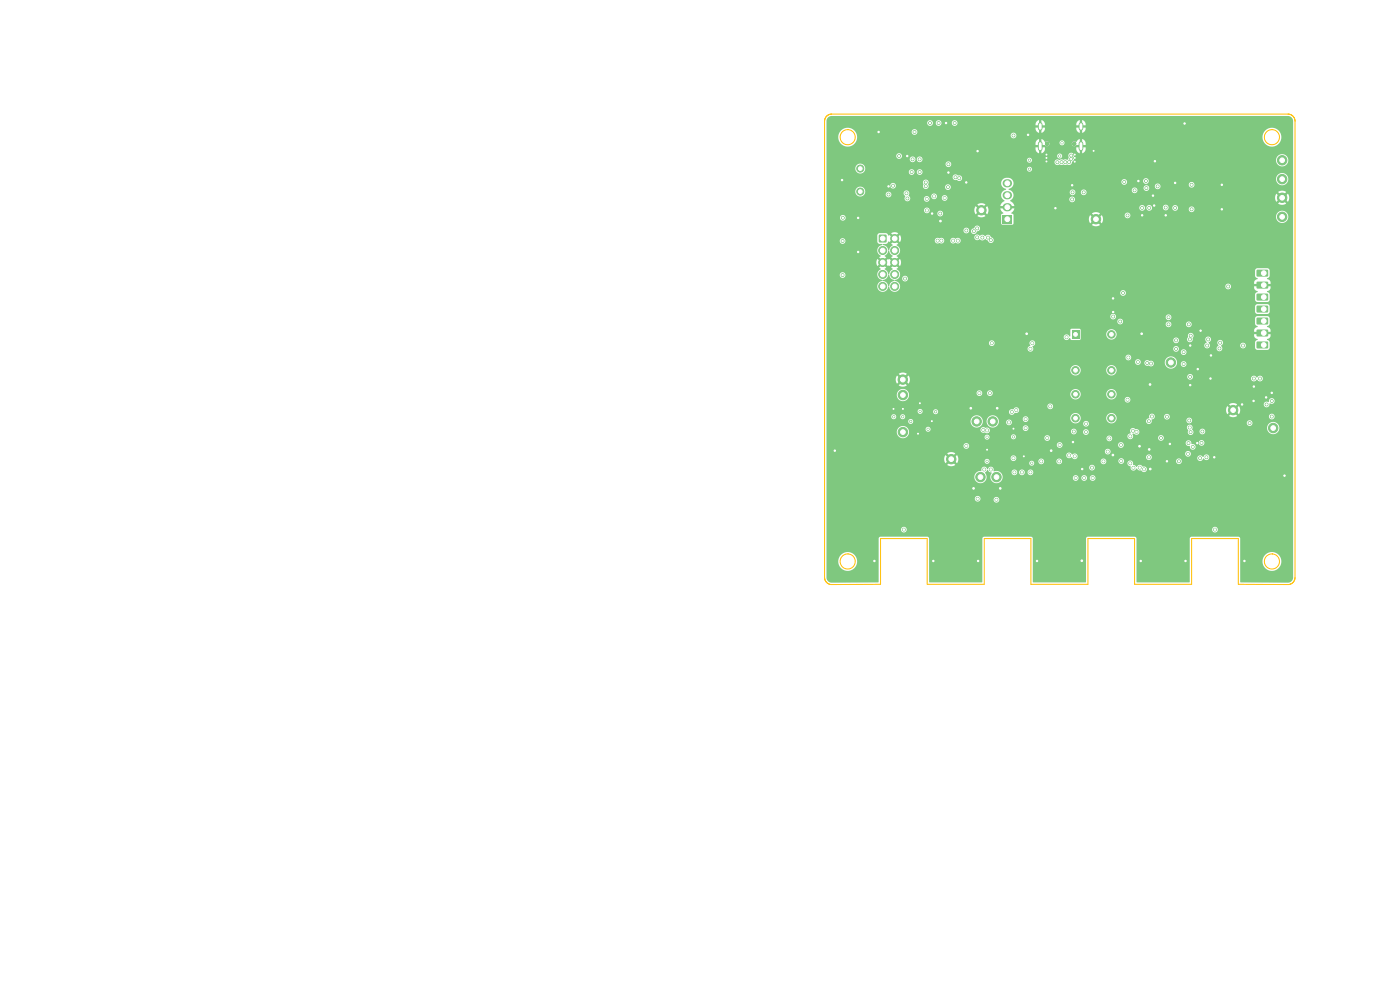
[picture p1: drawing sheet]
<svg xmlns="http://www.w3.org/2000/svg" width="297mm" height="210mm" viewBox="0 0 297 210" stroke-linecap="round" stroke-linejoin="round" font-family="sans-serif">
<g fill="#7fc87f" stroke="#7fc87f" stroke-width=".21">
<circle cx="211.4" cy="101.2" r="1"/>
<circle cx="272" cy="38" r="1"/>
<circle cx="208" cy="101.2" r="1"/>
<circle cx="228.2" cy="78.6" r=".8"/>
<circle cx="228.2" cy="83.6" r=".8"/>
<circle cx="228.2" cy="88.7" r=".8"/>
<circle cx="235.8" cy="78.6" r=".8"/>
<circle cx="235.8" cy="83.6" r=".8"/>
<circle cx="235.8" cy="88.7" r=".8"/>
</g>
<path d="M227.4 70h1.6v1.8h-1.6z" fill="#7fc87f"/>
<circle cx="235.8" cy="70.9" r=".8" fill="#7fc87f" stroke="#7fc87f" stroke-width=".21"/>
<path d="M212.7 45.6h2v1.8h-2z" fill="#7fc87f"/>
<path d="M213.6 38.9h.2M213.6 44h.2M213.6 41.4h.2" fill="none" stroke="#7fc87f" stroke-width="1.7"/>
<g fill="#7fc87f" stroke="#7fc87f" stroke-width=".21">
<circle cx="248.4" cy="76.9" r="1"/>
<circle cx="191.5" cy="91.7" r="1"/>
<circle cx="272" cy="34" r="1"/>
<circle cx="207.2" cy="89.4" r="1"/>
<circle cx="191.5" cy="80.5" r="1"/>
</g>
<g fill="#7fc87f">
<path d="M266.6 57.3l2.3-.1 .1 .2v1.1l-.2 .2h-2.1l-.2-.3z"/>
<path d="M266.6 59.8l2.3-.1 .1 .3v1.1l-.2 .1h-2.1l-.2-.2z"/>
<path d="M266.6 62.3h2.3l.1 .2v1.1l-.2 .2h-2.1l-.2-.3z"/>
<path d="M266.6 64.9l2.3-.1 .1 .3v1.1l-.2 .1h-2.1l-.2-.2z"/>
<path d="M266.6 67.4h2.3l.1 .2v1.1l-.2 .2-2.1-.1-.2-.2z"/>
<path d="M266.6 70l2.3-.1 .1 .2v1.1l-.2 .2h-2.1l-.2-.3z"/>
<path d="M266.6 72.5l2.3-.1 .1 .3v1.1l-.2 .1h-2.1l-.2-.2z"/>
</g>
<g fill="#7fc87f" stroke="#7fc87f" stroke-width=".21">
<circle cx="232.5" cy="46.5" r="1"/>
<circle cx="208.2" cy="44.6" r="1"/>
<circle cx="261.6" cy="87" r="1"/>
<circle cx="272" cy="46" r="1"/>
<circle cx="270.1" cy="90.8" r="1"/>
<circle cx="201.8" cy="97.4" r="1"/>
</g>
<path d="M220.7 26.4v.8M220.7 30.5v1.1M229.3 26.4v.8M229.3 30.5v1.1" fill="none" stroke="#7fc87f" stroke-width="1"/>
<path d="M186.5 49.8h1.5v1.6h-1.5z" fill="#7fc87f"/>
<g fill="#7fc87f" stroke="#7fc87f" stroke-width=".21">
<circle cx="189.8" cy="50.6" r=".85"/>
<circle cx="187.3" cy="53.1" r=".85"/>
<circle cx="189.8" cy="53.1" r=".85"/>
<circle cx="187.3" cy="55.7" r=".85"/>
<circle cx="189.8" cy="55.7" r=".85"/>
<circle cx="187.3" cy="58.2" r=".85"/>
<circle cx="189.8" cy="58.2" r=".85"/>
<circle cx="187.3" cy="60.8" r=".85"/>
<circle cx="189.8" cy="60.8" r=".85"/>
<circle cx="191.5" cy="83.8" r="1"/>
<circle cx="210.6" cy="89.4" r="1"/>
<circle cx="182.5" cy="40.6" r=".75"/>
<circle cx="182.5" cy="35.8" r=".75"/>
<circle cx="272" cy="41.9" r="1"/>
<circle cx="210.4" cy="72.8" r=".3"/>
<circle cx="218.6" cy="74" r=".3"/>
<circle cx="239.2" cy="84.8" r=".3"/>
<circle cx="191.7" cy="112.4" r=".3"/>
<circle cx="222.8" cy="86.2" r=".3"/>
<circle cx="208.8" cy="99.6" r=".3"/>
<circle cx="209.4" cy="91.3" r=".3"/>
<circle cx="210" cy="83.4" r=".3"/>
<circle cx="249.5" cy="74" r=".3"/>
<circle cx="247.6" cy="88.4" r=".3"/>
<circle cx="205" cy="48.9" r=".3"/>
<circle cx="208.4" cy="50.4" r=".3"/>
<circle cx="252.2" cy="68.8" r=".3"/>
<circle cx="207.4" cy="105.8" r=".3"/>
<circle cx="191.5" cy="88.4" r=".22"/>
<circle cx="193.2" cy="89.4" r=".22"/>
<circle cx="239.8" cy="98.3" r=".3"/>
<circle cx="195.2" cy="87.3" r=".22"/>
<circle cx="224.8" cy="94.4" r=".3"/>
<circle cx="237.8" cy="94.4" r=".3"/>
<circle cx="205" cy="94.6" r=".3"/>
<circle cx="251.1" cy="77.2" r=".3"/>
<circle cx="251.1" cy="74.7" r=".3"/>
<circle cx="254.9" cy="94" r=".3"/>
<circle cx="252" cy="96.3" r=".3"/>
<circle cx="252.6" cy="71.2" r=".3"/>
<circle cx="220.9" cy="97.9" r=".3"/>
<circle cx="219" cy="72.8" r=".3"/>
<circle cx="226.3" cy="71.5" r=".3"/>
<circle cx="196.4" cy="39.5" r=".3"/>
<circle cx="234.1" cy="97.9" r=".3"/>
<circle cx="196.4" cy="38.7" r=".3"/>
<circle cx="192.3" cy="41" r=".3"/>
<circle cx="215.6" cy="87" r=".3"/>
<circle cx="196.6" cy="42.2" r=".3"/>
<circle cx="203.2" cy="51" r=".3"/>
<circle cx="228" cy="96.8" r=".3"/>
<circle cx="198.2" cy="41.6" r=".3"/>
<circle cx="198.9" cy="51" r=".3"/>
<circle cx="196.6" cy="44.6" r=".3"/>
<circle cx="226.8" cy="96.6" r=".3"/>
<circle cx="202.2" cy="51" r=".3"/>
<circle cx="214.7" cy="87.4" r=".3"/>
<circle cx="214" cy="89.6" r=".3"/>
<circle cx="200.4" cy="42" r=".3"/>
<circle cx="199.7" cy="51" r=".3"/>
<circle cx="215" cy="97.2" r=".3"/>
<circle cx="257.7" cy="112.4" r=".3"/>
<circle cx="202.5" cy="26.1" r=".3"/>
<circle cx="197.3" cy="26.1" r=".3"/>
<circle cx="217.6" cy="90.8" r=".3"/>
<circle cx="209.6" cy="50.4" r=".3"/>
<circle cx="195.1" cy="33.8" r=".3"/>
<circle cx="195.1" cy="36.5" r=".3"/>
<circle cx="192" cy="59.1" r=".3"/>
<circle cx="210.2" cy="50.9" r=".3"/>
<circle cx="178.8" cy="46.2" r=".3"/>
<circle cx="192.5" cy="42.1" r=".3"/>
<circle cx="216.8" cy="100.2" r=".3"/>
<circle cx="242.3" cy="44.1" r=".3"/>
<circle cx="229.9" cy="40.8" r=".3"/>
<circle cx="178.8" cy="58.4" r=".3"/>
<circle cx="239.2" cy="45.7" r=".3"/>
<circle cx="227.2" cy="33.7" r=".3"/>
<circle cx="243.2" cy="39.9" r=".3"/>
<circle cx="225.2" cy="34.4" r=".3"/>
<circle cx="227.5" cy="40.8" r=".3"/>
<circle cx="178.7" cy="51.1" r=".3"/>
<circle cx="245.6" cy="39.5" r=".3"/>
<circle cx="226" cy="34.4" r=".3"/>
<circle cx="238.5" cy="38.6" r=".3"/>
<circle cx="224.3" cy="34.4" r=".3"/>
<circle cx="238.2" cy="62.1" r=".3"/>
<circle cx="226.8" cy="34.4" r=".3"/>
<circle cx="227.2" cy="33" r=".3"/>
<circle cx="243.8" cy="44.1" r=".3"/>
<circle cx="218.6" cy="100.2" r=".3"/>
<circle cx="215.2" cy="100.2" r=".3"/>
<circle cx="217.6" cy="88.9" r=".3"/>
<circle cx="268.7" cy="85.8" r=".3"/>
<circle cx="190.7" cy="33.1" r=".3"/>
<circle cx="188.5" cy="41.3" r=".3"/>
<circle cx="230.4" cy="89.9" r=".3"/>
<circle cx="215" cy="28.7" r=".3"/>
<circle cx="227.4" cy="42.3" r=".3"/>
<circle cx="218.4" cy="34" r=".22"/>
<circle cx="199.1" cy="26.1" r=".3"/>
<circle cx="239.4" cy="75.8" r=".3"/>
<circle cx="252.5" cy="79.9" r=".3"/>
<circle cx="267.3" cy="80.3" r=".3"/>
<circle cx="199.5" cy="45.3" r=".3"/>
<circle cx="266" cy="80.3" r=".3"/>
<circle cx="201.2" cy="34.8" r=".3"/>
<circle cx="241.1" cy="91.6" r=".3"/>
<circle cx="242.7" cy="99.5" r=".3"/>
<circle cx="224.7" cy="97.9" r=".3"/>
<circle cx="196.9" cy="91.1" r=".22"/>
<circle cx="243.7" cy="97" r=".3"/>
<circle cx="227.8" cy="91.5" r=".3"/>
<circle cx="249.3" cy="44.1" r=".3"/>
<circle cx="255.9" cy="97" r=".3"/>
<circle cx="215" cy="92.7" r=".22"/>
<circle cx="237.9" cy="97.8" r=".3"/>
<circle cx="252.8" cy="44.4" r=".3"/>
<circle cx="209.4" cy="97.9" r=".22"/>
<circle cx="247.3" cy="44" r=".3"/>
<circle cx="246.3" cy="92.9" r=".3"/>
<circle cx="252.4" cy="72" r=".3"/>
<circle cx="252.8" cy="39.2" r=".3"/>
<circle cx="256.3" cy="72" r=".3"/>
<circle cx="189.6" cy="88.4" r=".22"/>
<circle cx="231.7" cy="99.2" r=".3"/>
<circle cx="243.1" cy="38.4" r=".3"/>
<circle cx="218.9" cy="98.3" r=".22"/>
<circle cx="209.4" cy="92.7" r=".22"/>
<circle cx="252.1" cy="94" r=".3"/>
<circle cx="240.7" cy="40.4" r=".3"/>
<circle cx="250.1" cy="97.8" r=".3"/>
<circle cx="239.8" cy="92.6" r=".3"/>
<circle cx="222.2" cy="92.9" r=".3"/>
<circle cx="198.5" cy="87.3" r=".22"/>
<circle cx="235.3" cy="93" r=".3"/>
<circle cx="240.4" cy="99.2" r=".3"/>
<circle cx="240.3" cy="91.4" r=".3"/>
<circle cx="202.7" cy="37.6" r=".3"/>
<circle cx="224.8" cy="33.1" r=".22"/>
<circle cx="218.4" cy="35.9" r=".22"/>
<circle cx="241.8" cy="99.2" r=".3"/>
<circle cx="207.8" cy="83.4" r=".3"/>
<circle cx="194" cy="28" r=".3"/>
<circle cx="189.5" cy="39.4" r=".3"/>
<circle cx="252.4" cy="90.7" r=".3"/>
<circle cx="253" cy="94.8" r=".3"/>
<circle cx="252.3" cy="89.2" r=".3"/>
<circle cx="254.6" cy="97.2" r=".3"/>
<circle cx="252.6" cy="91.7" r=".3"/>
<circle cx="255.1" cy="91.5" r=".3"/>
<circle cx="230.4" cy="91.7" r=".3"/>
<circle cx="241.4" cy="76.8" r=".3"/>
<circle cx="230" cy="101.4" r=".3"/>
<circle cx="231.8" cy="101.4" r=".3"/>
<circle cx="228.2" cy="101.4" r=".3"/>
<circle cx="211.4" cy="106" r=".3"/>
<circle cx="256.1" cy="73.3" r=".3"/>
<circle cx="258.7" cy="73.9" r=".3"/>
<circle cx="247.9" cy="68.8" r=".3"/>
<circle cx="249.5" cy="72.2" r=".3"/>
<circle cx="247.9" cy="67.3" r=".3"/>
<circle cx="237.6" cy="68.2" r=".3"/>
<circle cx="243.7" cy="89.4" r=".3"/>
<circle cx="243.4" cy="77" r=".3"/>
<circle cx="193.6" cy="33.8" r=".3"/>
<circle cx="193.4" cy="36.5" r=".3"/>
<circle cx="236.1" cy="67.1" r=".3"/>
<circle cx="244.2" cy="77.1" r=".3"/>
<circle cx="244.4" cy="88.4" r=".3"/>
<circle cx="235" cy="95.8" r=".3"/>
<circle cx="206.6" cy="49" r=".3"/>
<circle cx="201.1" cy="39.7" r=".3"/>
<circle cx="208.6" cy="91.2" r=".3"/>
<circle cx="207.3" cy="50.3" r=".3"/>
<circle cx="207.3" cy="48.5" r=".3"/>
<circle cx="260.6" cy="60.8" r=".3"/>
<circle cx="210.2" cy="99.6" r=".3"/>
<circle cx="257.6" cy="97" r=".3"/>
<circle cx="229.6" cy="99.5" r=".3"/>
<circle cx="265.9" cy="85.1" r=".3"/>
<circle cx="223.9" cy="44.2" r=".3"/>
<circle cx="236.1" cy="96.5" r=".3"/>
<circle cx="228" cy="33.5" r=".23"/>
<circle cx="186.4" cy="28" r=".3"/>
<circle cx="229.5" cy="118.9" r=".3"/>
<circle cx="241.7" cy="94.7" r=".3"/>
<circle cx="185.5" cy="119" r=".3"/>
<circle cx="205" cy="38.7" r=".3"/>
<circle cx="244.6" cy="41.5" r=".3"/>
<circle cx="236.1" cy="66.2" r=".3"/>
<circle cx="197.7" cy="45.3" r=".3"/>
<circle cx="268.6" cy="84.3" r=".3"/>
<circle cx="198" cy="119" r=".3"/>
<circle cx="211.6" cy="86.6" r=".3"/>
<circle cx="243.8" cy="95.3" r=".3"/>
<circle cx="263.5" cy="85.8" r=".3"/>
<circle cx="223" cy="95.6" r=".3"/>
<circle cx="201.2" cy="36.6" r=".3"/>
<circle cx="244" cy="99.5" r=".3"/>
<circle cx="272.5" cy="100.9" r=".3"/>
<circle cx="192.5" cy="33.1" r=".3"/>
<circle cx="251.5" cy="119" r=".3"/>
<circle cx="254.7" cy="70.1" r=".3"/>
<circle cx="254.1" cy="78.3" r=".3"/>
<circle cx="188.5" cy="39.5" r=".3"/>
<circle cx="209.4" cy="95.4" r=".22"/>
<circle cx="244" cy="81.6" r=".3"/>
<circle cx="228" cy="32.8" r=".23"/>
<circle cx="245" cy="34.2" r=".3"/>
<circle cx="256.8" cy="80.3" r=".3"/>
<circle cx="220" cy="119" r=".3"/>
<circle cx="182" cy="53.4" r=".3"/>
<circle cx="217.8" cy="70.8" r=".3"/>
<circle cx="254" cy="94" r=".3"/>
<circle cx="236.1" cy="63.3" r=".3"/>
<circle cx="222" cy="32.8" r=".23"/>
<circle cx="191.6" cy="86.7" r=".23"/>
<circle cx="178.6" cy="38.2" r=".3"/>
<circle cx="194.7" cy="92" r=".23"/>
<circle cx="217.2" cy="96.8" r=".22"/>
<circle cx="259.2" cy="39.2" r=".3"/>
<circle cx="228" cy="34.3" r=".22"/>
<circle cx="252.5" cy="73.3" r=".3"/>
<circle cx="207.5" cy="119" r=".3"/>
<circle cx="259.2" cy="44.4" r=".3"/>
<circle cx="242.2" cy="70.8" r=".3"/>
<circle cx="264" cy="119" r=".3"/>
<circle cx="227.4" cy="39.3" r=".3"/>
<circle cx="269.8" cy="83.3" r=".3"/>
<circle cx="251.3" cy="26.2" r=".3"/>
<circle cx="227.6" cy="93.8" r=".3"/>
<circle cx="248.2" cy="94.2" r=".3"/>
<circle cx="244.8" cy="43.6" r=".3"/>
<circle cx="182" cy="46.2" r=".3"/>
<circle cx="241.5" cy="38.4" r=".3"/>
<circle cx="222" cy="33.5" r=".23"/>
<circle cx="252.5" cy="81.7" r=".3"/>
<circle cx="247.6" cy="97.8" r=".3"/>
<circle cx="177.1" cy="95.6" r=".3"/>
<circle cx="212.2" cy="103.6" r=".3"/>
<circle cx="218.1" cy="28.6" r=".3"/>
<circle cx="256.9" cy="75.4" r=".3"/>
<circle cx="189.6" cy="86.7" r=".23"/>
<circle cx="197.7" cy="89.3" r=".22"/>
<circle cx="266" cy="82" r=".3"/>
<circle cx="195.1" cy="85.5" r=".23"/>
<circle cx="242" cy="119" r=".3"/>
<circle cx="199.5" cy="46.9" r=".3"/>
<circle cx="232" cy="32" r=".23"/>
<circle cx="200.7" cy="26.1" r=".3"/>
<circle cx="249.3" cy="38.8" r=".3"/>
<circle cx="222" cy="34.3" r=".22"/>
<circle cx="247.3" cy="45.7" r=".3"/>
<circle cx="207.4" cy="32.1" r=".3"/>
<circle cx="242.3" cy="45.7" r=".3"/>
<circle cx="206.5" cy="103.6" r=".3"/>
<circle cx="206" cy="86.6" r=".3"/>
<circle cx="215" cy="90.9" r=".22"/>
<circle cx="225.3" cy="30.3" r=".22"/>
<circle cx="203.5" cy="37.8" r=".3"/>
<circle cx="269.8" cy="88.4" r=".3"/>
<circle cx="269.8" cy="85.1" r=".3"/>
<circle cx="265.1" cy="89.8" r=".3"/>
<circle cx="258.8" cy="72.7" r=".3"/>
<circle cx="263.7" cy="73.3" r=".3"/>
</g>
<g fill="#7fc87f">
<path d="M187.4 56.2l.3-.4 .7 .6 .1-.1 .2 .1 .6-.6 .4 .4-.7 .6 .4 .2-.1 .2a1.22 1.22 0 0 0-.7 1h-.2l-.2-.6-.5-.5 .3-.3z"/>
<path d="M188.4 53.2h.2l.2 .5 .6 .5-.4 .4 .7 .6-.4 .4-.6-.7-.2 .1-.1-.1-.7 .7-.3-.4 .6-.6-.3-.4 .5-.5z"/>
<path d="M187.3 51.8l.8-.1 .3-.4 .3 .1 .6-.7 .4 .4-.7 .6 .4 .2-.1 .2a1.22 1.22 0 0 0-.7 1h-.1a1.55 1.55 0 0 0-1.2-1.2z"/>
<path d="M175.7 24.9l.7-.3h96.8l.7 .3 .4 .6v97.1l-.3 .7-.8 .3-10-.1-.1-4.4h4.7l.2 .8 .5 .7 .6 .4 .8 .1 .8-.2 .6-.4 .4-.8 .1-.7-.1-.7-.5-.6-.6-.5-.8-.1-.8 .2-.6 .4-.4 .7-.2 .7h-4.7v-4.9l-.3-.4-10.2 .1-.2 .3v9.2l-.1 .1h-11.1l-.1-9.3-.3-.4-10.2 .1-.2 .3v9.2l-.1 .1h-11.1l-.1-9.3-.3-.4-10.2 .1-.2 .3v9.2l-.1 .1h-11.1l-.1-9.3-.3-.4-10.2 .1-.2 .3-.1 9.3-9.9 .1-.5-.1-.4-.4-.2-.5v-3.5h2.5l.2 .8 .5 .7 .6 .4 .8 .1 .8-.2 .6-.4 .4-.7 .1-.7-.1-.8-.5-.7-.6-.4-.8-.1-.8 .2-.6 .4-.4 .7-.2 .7h-2.5v-6.8h15.8v.1a.61 .61 0 0 0 .7 .6 .61 .61 0 0 0 .6-.7h64.7v.1a.61 .61 0 0 0 1 .5 .61 .61 0 0 0 0-1.1 .61 .61 0 0 0-1 .5h-64.7l-.1-.2a.61 .61 0 0 0-.6-.4 .61 .61 0 0 0-.6 .6h-15.8v-6.6h31.5v.2a.6 .6 0 0 0 .6 .5 .6 .6 0 0 0 .6-.5h2.8v.2a.61 .61 0 0 0 .9 .4 .61 .61 0 0 0 0-1 .61 .61 0 0 0-.9 .4h-2.8a.61 .61 0 0 0-.5-.7 .61 .61 0 0 0-.7 .5h-31.5v-4.6h31.4v.2a1.33 1.33 0 0 0 1.9 1 1.33 1.33 0 0 0 .4-2.1l.5-.5 .3 .4 .6 .2a1.33 1.33 0 0 0 .4 2.1 1.33 1.33 0 0 0 1.9-1.1h14.9v.2a.61 .61 0 0 0 .7 .5 .61 .61 0 0 0 .5-.7h.6v.2a.61 .61 0 0 0 .7 .5 .61 .61 0 0 0 .5-.7h.6v.2a.61 .61 0 0 0 .9 .4 .61 .61 0 0 0 0-1 .61 .61 0 0 0-.9 .4h-.6v-.1a.61 .61 0 0 0-.7-.4 .61 .61 0 0 0-.5 .5h-.6v-.1a.61 .61 0 0 0-.7-.4 .61 .61 0 0 0-.5 .5h-14.9l-.1-.6-.5-.6h2.5a.61 .61 0 0 0 .6 .7 .61 .61 0 0 0 .6-.7h.4v.2a.61 .61 0 0 0 .7 .5 .61 .61 0 0 0 .5-.7h.6v.2a.61 .61 0 0 0 .9 .4 .61 .61 0 0 0 0-1 .61 .61 0 0 0-.9 .4h-.6v-.1a.61 .61 0 0 0-.7-.4 .61 .61 0 0 0-.5 .5h-.4v-.1a.61 .61 0 0 0-.7-.4 .61 .61 0 0 0-.5 .5h-2.5l-.6-.2-.7 .1v-.6l-.2-.3h20.5v.2a.61 .61 0 0 0 .9 .4 .61 .61 0 0 0 0-1 .61 .61 0 0 0-.9 .4h-20.5a.92 .92 0 0 0-1.1 .4 .66 .66 0 0 0-.9-.5 .66 .66 0 0 0-.4 .9h-.1a1.3 1.3 0 0 0-1.4 1.2h-31.4v-3.8h25l.3 1 .7-.8 .4 .4-.7 .8a1.49 1.49 0 0 0 1.7-.1l-.8-.7 .4-.4 .7 .8 .2-.5h5.7v.1a.53 .53 0 0 0 .4 .5 .53 .53 0 0 0 .5-.2h8.5v.1a.53 .53 0 0 0 .9 .4 .53 .53 0 0 0-.1-.9h1.2v.2a.61 .61 0 0 0 .7 .5 .61 .61 0 0 0 .5-.7h2.6v.2a.61 .61 0 0 0 .7 .5 .61 .61 0 0 0 .5-.7h8.2v.2a.6 .6 0 0 0 .7 .5 .6 .6 0 0 0 .5-.8h2.6v.2a.6 .6 0 0 0 .4 .5 .6 .6 0 0 0 .6-.2h.9l.1 .5 .5 .2a.68 .68 0 0 0 .4 .9 .68 .68 0 0 0 .9-.4h.1a.79 .79 0 0 0 1 .4 .63 .63 0 0 0 .8 .2 .63 .63 0 0 0 .2-.9 .63 .63 0 0 0-.9-.2 .66 .66 0 0 0-.6-.3 .66 .66 0 0 0-.6 .5l-.4-.4a.29 .29 0 0 1-.3-.1 .29 .29 0 0 1 0-.4l-.3-.4h9.4v.1a.61 .61 0 0 0 .9 .5 .61 .61 0 0 0 0-1.1 .61 .61 0 0 0-.9 .5l-9.8-.1-.4 .2-.1 .3h-.9a.6 .6 0 0 0-.2-.9 .6 .6 0 0 0-.8 .4l-2.6-.1a.61 .61 0 0 0-.7-.3 .61 .61 0 0 0-.5 .5h-8.2v-.2a.61 .61 0 0 0-.7-.3 .61 .61 0 0 0-.5 .5h-2.6v-.2a.61 .61 0 0 0-.7-.3 .61 .61 0 0 0-.5 .5l-1.5-.1-.5 .5h-8.5a.53 .53 0 0 0-.2-.8 .53 .53 0 0 0-.7 .4h-5.7l.1-.7h11.1v.2a.61 .61 0 0 0 .9 .4 .61 .61 0 0 0 0-1 .61 .61 0 0 0-.9 .4h-11.1l-.3-.6-.7 .8-.4-.4 .4-.4h23.9v.2a.67 .67 0 0 0 .5 .5 .67 .67 0 0 0 .7-.2 .6 .6 0 0 0 .7 .4 .6 .6 0 0 0 .5-.5h14.5v.2a.6 .6 0 0 0 .6 .5 .6 .6 0 0 0 .6-.5h9.7v.2a.65 .65 0 0 0 .7 .5 .65 .65 0 0 0 .6-.6 .61 .61 0 0 0 .8 .4 .61 .61 0 0 0 .3-.9 .61 .61 0 0 0-.9-.1l-.2 .3h-.2a.6 .6 0 0 0-.6-.3 .6 .6 0 0 0-.5 .5h-9.7a.61 .61 0 0 0-.5-.7 .61 .61 0 0 0-.7 .5h-14.5a.67 .67 0 0 0-.4-.7 .67 .67 0 0 0-.8 .2 .64 .64 0 0 0-.6-.4 .64 .64 0 0 0-.6 .5h-23.9l.4-.3a1.48 1.48 0 0 0-1.8 0l.8 .7-.4 .4-.7-.8-.3 .8h-25v-1.6h59.1a.6 .6 0 0 0 .4 .7 .6 .6 0 0 0 .7-.2h15.9v.1a.61 .61 0 0 0 1 .5 .61 .61 0 0 0 0-1 .61 .61 0 0 0-1 .4h-15.9a.61 .61 0 0 0-.3-1 .61 .61 0 0 0-.8 .5h-59.1v-1.2h29.1v.2a.6 .6 0 0 0 .8 .5 .6 .6 0 0 0 .3-.9h18.7v.2a.61 .61 0 0 0 .7 .5 .61 .61 0 0 0 .5-.7h11.8v.2a.61 .61 0 0 0 .9 .4 .61 .61 0 0 0 .1-1h13.3l.3 .6 .6 .1a.64 .64 0 0 0 .6 .8 .64 .64 0 0 0 .7-.8 .64 .64 0 0 0-.9-.4l-.1-.3h1.6v.1a.61 .61 0 0 0 .9 .5 .61 .61 0 0 0 0-1.1 .61 .61 0 0 0-.9 .5l-1.6-.1a.61 .61 0 0 0-.6-.4 .61 .61 0 0 0-.6 .5h-13.3a.61 .61 0 0 0-1 .4h-11.8v-.1a.61 .61 0 0 0-.7-.4 .61 .61 0 0 0-.5 .5l-18.7-.1a.61 .61 0 0 0-.7-.2 .61 .61 0 0 0-.4 .5h-29.1v-2.9h14.9v.2a1.31 1.31 0 0 0 2.2 .9h16.5v.2a.53 .53 0 0 0 .7 .3 .53 .53 0 0 0 .3-.6h4.6v.1a.53 .53 0 0 0 .4 .5 .53 .53 0 0 0 .6-.4h6.1v.2a.6 .6 0 0 0 .6 .5 .6 .6 0 0 0 .6-.6h11.9v.2a.6 .6 0 0 0 1 .4 .6 .6 0 0 0-.1-1h3.6v.1a.6 .6 0 0 0 .5 .6 .6 .6 0 0 0 .6-.4h5.4v.2a.61 .61 0 0 0 .9 .4 .61 .61 0 0 0 0-1 .61 .61 0 0 0-.9 .4h-5.4l-.1-.7 .3-.1a.64 .64 0 0 0 .9 .2 .64 .64 0 0 0 .2-.9 .64 .64 0 0 0-.8-.3 .61 .61 0 0 0-.8-.1 .61 .61 0 0 0-.1 .9l-.1 .1-.5 .3-.1 .3-3.9-.1-.3 .1-.3 .4h-11.9a.6 .6 0 0 0-.6-.6 .6 .6 0 0 0-.6 .5h-6.1v-.1a.53 .53 0 0 0-.4-.6 .53 .53 0 0 0-.6 .5l-4.6-.1a.53 .53 0 0 0-.6-.3 .53 .53 0 0 0-.4 .5h-16.5a1.3 1.3 0 0 0 .3-1.7h3.7v.1a.53 .53 0 0 0 .5 .5 .53 .53 0 0 0 .5-.5h10.6v.2a.78 .78 0 0 0 1 .5 .6 .6 0 0 0 1-.3h17.2v.1a.6 .6 0 0 0 .6 .5 .6 .6 0 0 0 .6-.5h1.4v.1a.61 .61 0 0 0 .9 .5 .61 .61 0 0 0 0-1.1 .61 .61 0 0 0-.9 .5h-1.4v-.1a.61 .61 0 0 0-.6-.6 .61 .61 0 0 0-.6 .6h-17.2v-.4l-.4-.4h7.4a.6 .6 0 0 0 .6 .7 .6 .6 0 0 0 .5-.8h33.7v.3a.55 .55 0 0 1 .2 .9 .61 .61 0 0 0 .7 .5 .61 .61 0 0 0 .4-.8h1.4v.1a.61 .61 0 0 0 .9 .4 .61 .61 0 0 0 0-1 .61 .61 0 0 0-.9 .5h-1.4l-.2-.4 .1-.4h15.8v.2a1.3 1.3 0 0 0 2 1 1.3 1.3 0 0 0 0-2.2 1.3 1.3 0 0 0-2 1l-15.8-.1a.61 .61 0 0 0-.6-.5 .61 .61 0 0 0-.6 .5h-33.7a.61 .61 0 0 0-.6-.4 .61 .61 0 0 0-.5 .5l-8 .1a.6 .6 0 0 0-1 .3h-10.6v-.1a.53 .53 0 0 0-.5-.5 .53 .53 0 0 0-.5 .5h-3.7a1.31 1.31 0 0 0-1.5-.6 1.31 1.31 0 0 0-1 1.2h-14.9v-2.3h17.4v.3a.53 .53 0 0 0 .7 .3 .53 .53 0 0 0 .3-.6h12.2v.2a1.3 1.3 0 0 0 1.4 1.2 1.3 1.3 0 0 0 1.2-1.4h.8v.2a1.3 1.3 0 0 0 1.3 1.2 1.3 1.3 0 0 0 1.3-1.2h1.5v.2a.61 .61 0 0 0 1 .4 .61 .61 0 0 0 0-1 .61 .61 0 0 0-1 .4h-1.5l-.1-.7h5.2v.2a.6 .6 0 0 0 .8 .5 .6 .6 0 0 0 .3-.9h9v.4a1.1 1.1 0 0 0 1.2 .8h1.5v.2a.61 .61 0 0 0 .9 .4 .61 .61 0 0 0 0-1 .61 .61 0 0 0-.9 .4h-1.5h.1a1.1 1.1 0 0 0 .9-1.2h5.4v.2a1.1 1.1 0 0 0 .8 1 1.1 1.1 0 0 0 1.2-.5h6.4v.1a.61 .61 0 0 0 .8 .5 .61 .61 0 0 0 .4-.8h7.4v.2a.6 .6 0 0 0 1 .4h11.8v.1a.6 .6 0 0 0 .9 .5 .6 .6 0 0 0 0-1.1 .6 .6 0 0 0-.9 .5h-11.8l.1-.1a.61 .61 0 0 0-.3-1 .61 .61 0 0 0-.8 .5h-7.4l.6-.4 .1-.4h2a.61 .61 0 0 0 .7 .7 .61 .61 0 0 0 .3-1 .61 .61 0 0 0-1 .2v.1h-2a.6 .6 0 0 0-.8-.5 .6 .6 0 0 0-.4 .8l-.4 .3-.3 .4h-6.4a1.1 1.1 0 0 0-.6-1.6 1.1 1.1 0 0 0-1.4 .9h-5.4l-.1-.1a1.1 1.1 0 0 0-1.1-.9 1.1 1.1 0 0 0-1 1l-9-.1a.61 .61 0 0 0-.7-.2 .61 .61 0 0 0-.4 .5h-5.2l-.1-.1a1.3 1.3 0 0 0-1.4-.6 1.3 1.3 0 0 0-1 1.2h-.8a1.3 1.3 0 0 0-1.3-1.2 1.3 1.3 0 0 0-1.3 1.2l-12.2-.1a.53 .53 0 0 0-.6-.3 .53 .53 0 0 0-.4 .4h-17.4v-1h13.8v.3a.53 .53 0 0 0 .6 .3 .53 .53 0 0 0 .4-.6h.9v.2a.53 .53 0 0 0 .8 .3 .53 .53 0 0 0 0-.8 .53 .53 0 0 0-.8 .3h-.9v-.1a.53 .53 0 0 0-.6-.3 .53 .53 0 0 0-.4 .4h-13.8v-1.1h19.4v.1a.53 .53 0 0 0 .5 .5 .53 .53 0 0 0 .5-.5h2.3v.2a.53 .53 0 0 0 .6 .4 .53 .53 0 0 0 .4-.6h15v.2a.61 .61 0 0 0 .6 .5 .61 .61 0 0 0 .6-.4h.2a.6 .6 0 0 0 .8-.7h43.9l.3 1 .7-.8 .4 .4-.8 .7 .8 .3 .9-.2h6.8a.61 .61 0 0 0 .8 .6 .61 .61 0 0 0 .2-.9 .61 .61 0 0 0-1 .1v.2h-6.8l-.7-.8 .4-.4 .8 .7a1.48 1.48 0 0 0-.1-1.7l-.7 .8-.4-.4 .7-.8h5.7v.2a.64 .64 0 0 0 .8 .5 .64 .64 0 0 0 .4-.8 .62 .62 0 0 0 1-.1 .62 .62 0 0 0-.2-.9 .62 .62 0 0 0-.9 .2v.4l-.2 .1a.6 .6 0 0 0-.9 .4h-5.7a1.49 1.49 0 0 0-1.7 .1l.8 .7-.4 .4-.7-.8-.3 .8h-43.9a.6 .6 0 0 0-.5-.5 .6 .6 0 0 0-.7 .4h-.6l-.4 .5h-15a.53 .53 0 0 0-.5-.5 .53 .53 0 0 0-.5 .5l-2.3-.1a.53 .53 0 0 0-.5-.5 .53 .53 0 0 0-.5 .5h-19.4v-1.1h46.9v.2a.61 .61 0 0 0 .9 .4 .61 .61 0 0 0 0-1 .61 .61 0 0 0-.9 .4h-46.9v-2.4h14.9v.2a1.3 1.3 0 0 0 1.6 1.2 1.3 1.3 0 0 0 1-1.8h14.4v.2a.61 .61 0 0 0 .7 .5 .61 .61 0 0 0 .5-.7h1v.2a.6 .6 0 0 0 .6 .5 .6 .6 0 0 0 .6-.5h16.5v.2a1.1 1.1 0 0 0 1.1 1 1.1 1.1 0 0 0 1.1-1.2h5.4v.2a1.1 1.1 0 0 0 1.2 1h2.7v.2a.61 .61 0 0 0 .9 .4 .61 .61 0 0 0 0-1 .61 .61 0 0 0-.9 .4h-2.6a1.1 1.1 0 0 0 .5-1.9 1.1 1.1 0 0 0-1.8 .7h-5.4l-.1-.1a1.1 1.1 0 0 0-1.1-.9 1.1 1.1 0 0 0-1 1h-16.5a.61 .61 0 0 0-.5-.7 .61 .61 0 0 0-.7 .5h-1l-.1-.1a.61 .61 0 0 0-.6-.4 .61 .61 0 0 0-.5 .5h-14.4a1.3 1.3 0 0 0-1.5-.8 1.3 1.3 0 0 0-1.1 1.2h-14.9v-3.3h14.7l.3 1 .7-.7 .4 .3-.7 .8a1.49 1.49 0 0 0 1.7-.1l-.7-.7 .3-.3 .8 .6a1.48 1.48 0 0 0 .1-1.4h59v.1a.6 .6 0 0 0 .5 .5 .6 .6 0 0 0 .6-.3h12.4v.2a.66 .66 0 0 0 .6 .5 .66 .66 0 0 0 .7-.4 .65 .65 0 0 0 1 .3 .65 .65 0 0 0-.1-1.1 .65 .65 0 0 0-1 .4 .65 .65 0 0 0-.6-.4 .65 .65 0 0 0-.6 .5h-12.4a.61 .61 0 0 0-.4-.8 .61 .61 0 0 0-.7 .5h-59l-.2-.2-.7 .7-.3-.4 .7-.7a1.48 1.48 0 0 0-1.7 0l.7 .7-.4 .4-.7-.7-.3 .7h-14.7v-1.9h51.8a1.1 1.1 0 0 0 1.1 1.2 1.1 1.1 0 0 0 1.1-1.2h5.4v.1a1.1 1.1 0 0 0 1.7 .9 1.1 1.1 0 0 0 0-1.9 1.1 1.1 0 0 0-1.7 .9h-5.4l-.1-.2a1.1 1.1 0 0 0-1.1-.8 1.1 1.1 0 0 0-1 1h-51.8v-1.8h65.5v.2a.6 .6 0 0 0 .6 .5 .6 .6 0 0 0 .6-.5h.8v.2a.82 .82 0 0 0 1 .5 .6 .6 0 0 0 .8 0 .6 .6 0 0 0 .1-.8h2.4v.2a1.3 1.3 0 0 0 1.2 1.2 1.3 1.3 0 0 0 1.4-1.1h.8v.2a.61 .61 0 0 0 .9 .4 .61 .61 0 0 0 0-1 .61 .61 0 0 0-.9 .4h-.8v-.1a1.3 1.3 0 0 0-1.2-1.4 1.3 1.3 0 0 0-1.4 1.2h-2.4l-.4-.3-.5 .1a.6 .6 0 0 0-.6-.2 .6 .6 0 0 0-.4 .5h-.8a.61 .61 0 0 0-.5-.7 .61 .61 0 0 0-.7 .5h-65.5v-.9h63.5v.1a.61 .61 0 0 0 .9 .4 .61 .61 0 0 0 0-1 .61 .61 0 0 0-.9 .5h-63.5v-1.2h75.2v.2a.61 .61 0 0 0 .9 .4 .61 .61 0 0 0 0-1 .61 .61 0 0 0-.9 .4h-75.2v-.7h42.7v.2a.6 .6 0 0 0 .7 .5 .6 .6 0 0 0 .5-.7h29.7v.2a.61 .61 0 0 0 .9 .4 .61 .61 0 0 0 0-1 .61 .61 0 0 0-.9 .4h-29.7l-.2-.4 .4-.3h36.1v.3a.61 .61 0 0 0 .9 .3h1.7v.2a.64 .64 0 0 0 1 .4 .64 .64 0 0 0-.1-1.1l4.1-.1v.2a.61 .61 0 0 0 .9 .4 .61 .61 0 0 0 0-1 .61 .61 0 0 0-.9 .4h-3.9a.61 .61 0 0 0 .1-.9 .61 .61 0 0 0-1 0 .61 .61 0 0 0 .2 .9l-.4 .6h-1.7a.79 .79 0 0 0 0-1.2 .61 .61 0 0 0 .5-.8 .61 .61 0 0 0-1-.2 .61 .61 0 0 0 .1 .9l-.5 .7h-36a.63 .63 0 0 0-.2-.9 .63 .63 0 0 0-.9 .2 .63 .63 0 0 0 .2 .8l-.5 .3-.1 .3h-42.7v-1.2h34.5a.61 .61 0 0 0 .8 .7 .61 .61 0 0 0 .2-1 .61 .61 0 0 0-1 .2v.1h-34.5v-1.2h50.4a.61 .61 0 0 0 .4 .6 .61 .61 0 0 0 .7-.3l.2-.1 .3 .4h21.6v.2a.6 .6 0 0 0 .8 .5 .6 .6 0 0 0 .3-.9h1.8v.2a.64 .64 0 0 0 .9 .5 .64 .64 0 0 0 .3-1 .63 .63 0 0 0 0-.8 .63 .63 0 0 0-.8-.1 .63 .63 0 0 0-.2 .9l-.2 .3h-1.8a.6 .6 0 0 0-.6-.3 .6 .6 0 0 0-.5 .5h-19.8l.2-.2v-1.1h5.4v.2a1.1 1.1 0 0 0 1.6 .9 1.1 1.1 0 0 0 .2-1.8h29.5v.3h1.7v.5h-1.7v.3a.91 .91 0 0 0 .8 .8l-.5 .5v1.2l.1 .4 .4 .1h2l.4-.1 .2-.4-.1-1.2-.5-.4 .1-.2a.78 .78 0 0 0 .6-1h-1v-.5h1v-.3a.91 .91 0 0 0-.7-.8l.5-.6 .1-1.1-.2-.4-.4-.2h-2l-.5 .5v1.1l.1 .4 .4 .3-.6 .4-.2 .4h-29.5a1.1 1.1 0 0 0-1.8 .7h-5.4l-.2-1-1.8-.1-.2 .3-.1 1.3h-.2a.61 .61 0 0 0-.6-.4 .61 .61 0 0 0-.5 .6h-50.4v-3.4h61.7v.2a.6 .6 0 0 0 1 .4h9.3v.2a.61 .61 0 0 0 .7 .5 .61 .61 0 0 0 .5-.7h3.1v.2a.61 .61 0 0 0 .9 .4 .61 .61 0 0 0 0-1 .61 .61 0 0 0-.9 .4h-3.1v-.1a.61 .61 0 0 0-.7-.4 .61 .61 0 0 0-.5 .5h-9.3a.61 .61 0 0 0-.1-1 .61 .61 0 0 0-.9 .4h-61.7v-1h60.2v.1a.61 .61 0 0 0 .7 .6 .61 .61 0 0 0 .6-.6h10.5v.2a.61 .61 0 0 0 .9 .4 .61 .61 0 0 0 0-1 .61 .61 0 0 0-.9 .4h-10.5v-.1a.61 .61 0 0 0-.6-.6 .61 .61 0 0 0-.7 .6h-60.2v-2.1h91v1.2l.5 .4 2.3-.1 .2-.3 .1-1.2-.2-.3-.4-.2h-2.1l-.4 .5h-91v-2.9h62.3a.61 .61 0 0 0 .8 .6 .61 .61 0 0 0 .3-1 .61 .61 0 0 0-1 .2l-.1 .2h-62.3v-3.8h2.8a.61 .61 0 0 0 .8 .6 .61 .61 0 0 0 .3-1 .61 .61 0 0 0-1 .2l-.1 .2h-2.8v-2.7h10.6l.2 .8 .7-.6 .3 .4-.6 .6 .3 .3a1.23 1.23 0 0 0-.7 1.3 1.23 1.23 0 0 0 1.2 1.1l-.1 .1a1.18 1.18 0 0 0-1.1 1.2 1.18 1.18 0 0 0 1.2 1.1 1.18 1.18 0 0 0 1.2-1.1h.1a1.16 1.16 0 0 0 1.2 1.1 1.16 1.16 0 0 0 1.2-1.2h68.9v.1a.61 .61 0 0 0 1 .5 .61 .61 0 0 0 0-1 .61 .61 0 0 0-1 .4h-68.9l-.4-.8h75.4v.3h1.7v.5h-1.7v.3a.91 .91 0 0 0 .8 .8l-.5 .6v1.2l.1 .3 .4 .2h2l.4-.2 .2-.3-.1-1.2-.5-.5 .1-.2a.78 .78 0 0 0 .6-1h-1v-.5h1v-.3a.91 .91 0 0 0-.7-.8l.4-.3 .2-.3-.1-1.2-.5-.4h-2l-.4 .1-.1 .4v1.2l.5 .5-.6 .4-.2 .4h-75.4l-.8-.4 .8-.5h.8a.61 .61 0 0 0 .8 .7 .61 .61 0 0 0 .2-1 .61 .61 0 0 0-1 .2v.1h-.8a1.24 1.24 0 0 0-.4-1.9l.4-.3-.7-.6 .4-.4 .7 .6a1.34 1.34 0 0 0-.1-1.5l-.6 .7-.4-.4 .7-.6-.4-.3a1.29 1.29 0 0 0 .8-1.2 1.29 1.29 0 0 0-.8-1.1l.4-.3-.7-.6 .4-.4 .6 .7 .2-.4h7.2l.1 .3a.71 .71 0 0 0 1 .2 .6 .6 0 0 0 .6 .1 .6 .6 0 0 0 .3-.6h1.3v.1a.73 .73 0 0 0 1.2 .4 .63 .63 0 0 0 .9-.1 .63 .63 0 0 0-.2-.9 .63 .63 0 0 0-.8 .1 .61 .61 0 0 0-.7-.1 .61 .61 0 0 0-.4 .5h-1.3v-.2a.71 .71 0 0 0-1.1-.2 .6 .6 0 0 0-.9 .4h-7.2v-.7h15.6a.66 .66 0 0 0 .4 .6 .66 .66 0 0 0 .8-.2v.1a.69 .69 0 0 0 1.1-.1l.5 .3a.65 .65 0 0 0 .7 .6 .65 .65 0 0 0 .6-.7 .65 .65 0 0 0-.6-.6 .66 .66 0 0 0-.6-.5 .66 .66 0 0 0-.6 .3h-.1a.91 .91 0 0 0-1.1-.1 .61 .61 0 0 0-.7-.2 .61 .61 0 0 0-.4 .5h-15.6l-.2-.5-.6 .7-.4-.4 .6-.7a1.34 1.34 0 0 0-1.5 .1l.7 .6-.4 .4-.6-.7-.2 .2-.5-.5h-1.5l-.3 .2v1.8l.2 .2 .7 .1 .1 .1a1.27 1.27 0 0 0-1.1 1.1 1.27 1.27 0 0 0 .8 1.3l-.4 .3 .6 .6-.3 .4-.7-.7-.2 .7h-10.6v-4.5h2.8a.61 .61 0 0 0 .8 .6 .61 .61 0 0 0 .3-1 .61 .61 0 0 0-1 .2l-.1 .2h-2.8v-2.3h29.1a.61 .61 0 0 0 .5 .7 .61 .61 0 0 0 .7-.5h.4v.1a.67 .67 0 0 0 .7 .5 .67 .67 0 0 0 .6-.5 .63 .63 0 0 0 .6-.7 .63 .63 0 0 0-.7-.6 .63 .63 0 0 0-.6 .6l-.4 .2-.2 .4h-.4a.61 .61 0 0 0-.5-.7 .61 .61 0 0 0-.7 .5h-29.1v-2.7h2.9v.2a.61 .61 0 0 0 .9 .4 .61 .61 0 0 0 0-1 .61 .61 0 0 0-.9 .4h-2.9v-1.5h20.7l.1 .4 .3 .2h2.5v.2a.61 .61 0 0 0 .9 .4 .61 .61 0 0 0 0-1 .61 .61 0 0 0-.9 .4h-2.1l.3-.2 .1-.5h9.5l.3 1 .7-.8 .4 .4-.7 .8a1.49 1.49 0 0 0 1.7-.1l-.8-.7 .4-.4 .8 .7a1.49 1.49 0 0 0-.1-1.7l-.7 .8-.4-.4 .4-.4h4.6v.5h-1.1l.2 .5 .5 .5-.5 .4v1.8l.2 .3 2.3-.1 .1-1.2h16l.3 1 .7-.8 .4 .4-.8 .7a1.48 1.48 0 0 0 1.8 0l-.8-.7 .4-.4 .8 .7a1.49 1.49 0 0 0-.1-1.7l-.7 .8-.4-.4 .4-.4h5.6a.6 .6 0 0 0 .5 .7 .6 .6 0 0 0 .7-.4h30.9v.2a1.3 1.3 0 0 0 2 1 1.3 1.3 0 0 0 0-2.2 1.3 1.3 0 0 0-2 1h-30.9v-.1a.61 .61 0 0 0-.5-.7 .61 .61 0 0 0-.7 .5h-5.6l.4-.3a1.48 1.48 0 0 0-1.8 0l.8 .7-.4 .4-.7-.8-.3 .8h-16v-.8l-.5-.4 .5-.5 .2-.5h-1.1l.1-.2h27.5v.2a.61 .61 0 0 0 .7 .5 .61 .61 0 0 0 .5-.7h.3v.2a.6 .6 0 0 0 .7 .5 .6 .6 0 0 0 .5-.8h2.3v.2a.6 .6 0 0 0 .6 .5 .6 .6 0 0 0 .6-.6h.8v.2a.6 .6 0 0 0 .5 .5 .6 .6 0 0 0 .7-.4h2.3v.2a.61 .61 0 0 0 .9 .4 .61 .61 0 0 0 0-1 .61 .61 0 0 0-.9 .4h-2.3v-.1a.61 .61 0 0 0-.5-.7 .61 .61 0 0 0-.7 .5l-.8-.1a.61 .61 0 0 0-.6-.5 .61 .61 0 0 0-.6 .5h-2.3a.61 .61 0 0 0-.7-.4 .61 .61 0 0 0-.5 .5h-.3v-.1a.61 .61 0 0 0-.7-.4 .61 .61 0 0 0-.5 .5h-27.5l-.1-.3h1.1l-.3-.6-.6-.5 .4-.4h12.1a.6 .6 0 0 0 .9 .7 .6 .6 0 0 0 .1-1.1h42.7l.3 1 .7-.7 .4 .3-.7 .8a1.49 1.49 0 0 0 1.7 0l-.8-.8 .4-.3 .8 .6a1.49 1.49 0 0 0-.1-1.6l-.7 .7-.4-.3 .7-.8a1.49 1.49 0 0 0-1.7 0l.8 .8-.4 .3-.7-.7-.3 .7h-42.7a.6 .6 0 0 0-1 .4h-12.1l.3-.7-.2-.8h12.1a.61 .61 0 0 0 .6 .7 .61 .61 0 0 0 .6-.7h1.2v.2a.6 .6 0 0 0 .9 .4 .6 .6 0 0 0 0-1h9.9v.2a.61 .61 0 0 0 1 .4 .61 .61 0 0 0-.2-1.1h1.7v.2a.6 .6 0 0 0 .9 .4 .6 .6 0 0 0 .1-.9h1.4v.1a.6 .6 0 0 0 .8 .5 .6 .6 0 0 0 .2-1h6.2v.2a.61 .61 0 0 0 .9 .4 .61 .61 0 0 0 0-1 .61 .61 0 0 0-.9 .4h-6.2a.61 .61 0 0 0-1 .4l-1.4-.1a.61 .61 0 0 0-1 .4h-2l-.3 .1-.2 .4h-9.9a.6 .6 0 0 0-.9 .4h-1.2v-.1a.61 .61 0 0 0-.6-.4 .61 .61 0 0 0-.6 .5h-12.1l-.8-.6a1.27 1.27 0 0 0 1-1.6h22.9v.2a.6 .6 0 0 0 .8 .5 .6 .6 0 0 0 .3-.9h3.5v.2a.6 .6 0 0 0 .9 .4 .6 .6 0 0 0 0-1h27.3v.2a1.3 1.3 0 0 0 2 1 1.3 1.3 0 0 0 0-2.2 1.3 1.3 0 0 0-2 1l-27.7-.1-.4 .2-.1 .3h-3.5a.6 .6 0 0 0-.6-.3 .6 .6 0 0 0-.5 .5l-23-.1a1.26 1.26 0 0 0-1.4-.7 1.21 1.21 0 0 0-1.1 1.2 1.21 1.21 0 0 0 1 1.2v.1a1.24 1.24 0 0 0-1 1.1 1.24 1.24 0 0 0 .7 1.3l-.1 .1a1.35 1.35 0 0 0-.8 1h-3.5l.4-.3a1.48 1.48 0 0 0-1.8 0l.8 .7-.4 .4-.7-.8-.3 .8h-9.5a.6 .6 0 0 0-.6-.5 .6 .6 0 0 0-.6 .6h-20.7v-4.1h6.1v.2a1.05 1.05 0 0 0 .9 1 1.05 1.05 0 0 0 1.1-.5h4.5v.1a.6 .6 0 0 0 .8 .5 .6 .6 0 0 0 .3-.9h2.7v.3l.4 .4a.63 .63 0 0 0 .1 1 .63 .63 0 0 0 .9-.5h2.9v.2a.61 .61 0 0 0 .9 .4 .61 .61 0 0 0 0-1 .61 .61 0 0 0-.9 .4h-2.9l-.3-.5h4.8v.1a.6 .6 0 0 0 .5 .5 .6 .6 0 0 0 .6-.3h1.1v.2a.61 .61 0 0 0 .9 .4 .61 .61 0 0 0 0-1 .61 .61 0 0 0-.9 .4h-1.1a.61 .61 0 0 0-.4-.8 .61 .61 0 0 0-.7 .5l-4.9-.1a.63 .63 0 0 0-.1-1 .63 .63 0 0 0-.9 .4h-2.7a.61 .61 0 0 0-.7-.2 .61 .61 0 0 0-.4 .5l-4.5-.1a1.05 1.05 0 0 0-.6-1.5 1.05 1.05 0 0 0-1.4 .9h-6.1v-1.2h13.6v.2a.61 .61 0 0 0 .9 .4 .61 .61 0 0 0 0-1 .61 .61 0 0 0-.9 .4h-13.6v-.7h20.5l.1 .5a.61 .61 0 0 0 .2 .9 .61 .61 0 0 0 .9-.4h3.5v.2a.61 .61 0 0 0 .9 .4 .61 .61 0 0 0 0-1 .61 .61 0 0 0-.9 .4h-3.5l-.1-.5a.61 .61 0 0 0-.3-.9 .61 .61 0 0 0-.8 .4h-20.5v-1.1h26.8v.2a.71 .71 0 0 0 .9 .5 .63 .63 0 0 0 .9 0 .63 .63 0 0 0 .1-.8 .63 .63 0 0 0-.8-.2 .6 .6 0 0 0-.7-.2 .6 .6 0 0 0-.4 .5h-26.8v-1.8h6.1v.2a1.05 1.05 0 0 0 .8 .9 1.05 1.05 0 0 0 1.1-.4h9.5v.2a.61 .61 0 0 0 .7 .5 .61 .61 0 0 0 .5-.7h.5v.2a.61 .61 0 0 0 .9 .4 .61 .61 0 0 0 0-1 .61 .61 0 0 0-.9 .4h-.5v-.1a.61 .61 0 0 0-.7-.4 .61 .61 0 0 0-.5 .5h-9.5l.3-.6h34.3a.53 .53 0 0 0 .7 .6 .53 .53 0 0 0 .2-.9 .53 .53 0 0 0-.9 .2v.1h-34.3a1.05 1.05 0 0 0-.8-1h17.8v.1a.61 .61 0 0 0 .9 .4 .61 .61 0 0 0 0-1 .61 .61 0 0 0-.9 .5h-17.8a1.06 1.06 0 0 0-1.4 .9h-6.1v-2h17.7v.2a.61 .61 0 0 0 .7 .5 .61 .61 0 0 0 .5-.7h.3v.2a.6 .6 0 0 0 .6 .5 .6 .6 0 0 0 .6-.5h22.2v.2a.53 .53 0 0 0 .3 .4 .53 .53 0 0 0 .6-.2h4.9v.2a.73 .73 0 0 0 1.1 .4l.3 .1 1.2-.1a.77 .77 0 0 0 1.2-.6l.3-.4h42.9v.2a1.3 1.3 0 0 0 2 1 1.3 1.3 0 0 0 0-2.2 1.3 1.3 0 0 0-2 1h-42.9v-.6a.63 .63 0 0 0-.6-.9 .63 .63 0 0 0-.5 1l-.2 .5-1.4-.1-.4 .1a.61 .61 0 0 0-1 .4h-4.9a.53 .53 0 0 0-.2-.8 .53 .53 0 0 0-.7 .4h-22.2a.61 .61 0 0 0-.5-.7 .61 .61 0 0 0-.7 .5h-.3v-.1a.61 .61 0 0 0-.7-.4 .61 .61 0 0 0-.5 .5h-17.7v-.7h14.8l.1 .3a.6 .6 0 0 0 .7 .4 .6 .6 0 0 0 .4-.7h33v.2a.53 .53 0 0 0 .8 .3 .53 .53 0 0 0 0-.8 .53 .53 0 0 0-.8 .3h-33a.61 .61 0 0 0-.6-.5 .61 .61 0 0 0-.6 .5h-14.8v-3.9h2.5l.2 .7 .4 .7 .6 .4 .8 .2 .9-.2 .7-.5h38.3v.4h.7v.5h-.7l.1 .7 .6 .5v-.8l.2 .2 .3-.2v.8a1.06 1.06 0 0 0 .8-1.2h-.7v-.5h.7a.51 .51 0 0 0 .7 .1 .51 .51 0 0 0 .1-.7h2.3v.3a.53 .53 0 0 0 .5 .3 .53 .53 0 0 0 .5-.4h1.6v.3a.57 .57 0 0 0 1 .1h.6v.5h-.7l.1 .7 .7 .5v-.8l.2 .2 .3-.2v.8a1.05 1.05 0 0 0 .7-1.2h-.7v-.5h.7v-.4a.99 .99 0 0 0-.7-.9v.8l-.2-.1-.3 .1v-.8l-.9 .6a.51 .51 0 0 0-.8 .3h-1.6a.53 .53 0 0 0-.4-.6 .53 .53 0 0 0-.6 .4h-2.3l-.3-.2-.5 .1-.4-.4-.4-.2v.8l-.2-.1-.3 .1v-.8a.99 .99 0 0 0-.7 .9h-38.3l.4-.8v-.9h32.6v.1a.6 .6 0 0 0 .4 .5 .6 .6 0 0 0 .7-.2h52.3l.2 .8 .5 .7 .6 .4 .8 .1 .7-.2 .7-.4 .4-.8 .1-.7-.1-.7-.5-.6-.6-.5-.8-.1-.8 .2-.6 .4-.4 .7-.2 .7h-52.3a.61 .61 0 0 0-.3-.9 .61 .61 0 0 0-.8 .5h-32.6l-.4-.8h12a.61 .61 0 0 0 .8 .7 .61 .61 0 0 0 .3-1 .61 .61 0 0 0-1 .2l-.1 .1h-12l-.7-.6-1-.2-.8 .2-.6 .5-.4 .7-.1 .6h-2.5v-3.1h21.4v.2a.61 .61 0 0 0 .7 .5 .61 .61 0 0 0 .5-.7h.6v.2a.61 .61 0 0 0 .7 .5 .61 .61 0 0 0 .5-.7h2.2v.2a.61 .61 0 0 0 .5 .5 .61 .61 0 0 0 .7-.4h16.6v.3h.7v.5h-.7l.2 .8 .5 .3v-.8l.2 .1 .3-.1v.8a1.01 1.01 0 0 0 .8-1.1h-.7v-.5h.7v-.3h6.6v.3h.7v.5h-.7l.2 .8 .6 .3v-.8l.2 .1 .3-.1v.8a1 1 0 0 0 .7-1.1h-.7v-.5h.7v-.3a.99 .99 0 0 0-.7-.8v.8l-.2-.2-.3 .2v-.8l-.6 .3-.2 .5h-6.6a.99 .99 0 0 0-.8-.8v.8l-.2-.2-.3 .2v-.8l-.5 .3-.2 .5h-16.6a.61 .61 0 0 0-.4-.8 .61 .61 0 0 0-.8 .5h-2.2v-.1a.61 .61 0 0 0-.7-.4 .61 .61 0 0 0-.5 .5h-.6v-.1a.61 .61 0 0 0-.7-.4 .61 .61 0 0 0-.5 .5h-21.4l.1-.6z"/>
<path d="M188.4 58.3l.2-.1a1.54 1.54 0 0 0 1.2 1.3v.1a1.39 1.39 0 0 0-1.2 1.2l-.1-.1a1.54 1.54 0 0 0-1.2-1.2l.1-.1a1.21 1.21 0 0 0 1-1.1z"/>
</g>
<g fill="none" stroke="#ffbe00" stroke-width=".21">
<path d="M175.4 24.6l.4-.3 .6-.1h96.8l.6 .1 .5 .3 .3 .5 .1 .6v96.8l-.1 .6-.3 .5-1 .4h-10.6v-9.7h-9.9v9.7h-12.1v-9.7h-9.9v9.7h-12.1v-9.7h-9.9v9.7h-12.1v-9.7h-9.9v9.7h-10.4l-1-.4-.4-.5-.1-.6v-96.8l.1-.6z"/>
<circle cx="179.8" cy="29.1" r="1.6"/>
<circle cx="269.8" cy="29.1" r="1.6"/>
<circle cx="179.8" cy="119.1" r="1.6"/>
<circle cx="269.8" cy="119.1" r="1.6"/>
</g>
<g fill="#fff" stroke="#fff" stroke-width=".21">
<circle cx="210.4" cy="72.8" r=".18"/>
<circle cx="218.6" cy="74" r=".17"/>
<circle cx="239.2" cy="84.8" r=".17"/>
<circle cx="191.7" cy="112.4" r=".17"/>
<circle cx="222.8" cy="86.2" r=".18"/>
<circle cx="208.8" cy="99.6" r=".17"/>
<circle cx="209.4" cy="91.3" r=".18"/>
<circle cx="210" cy="83.4" r=".18"/>
<circle cx="249.5" cy="74" r=".15"/>
<circle cx="247.6" cy="88.4" r=".15"/>
<circle cx="205" cy="48.9" r=".15"/>
<circle cx="208.4" cy="50.4" r=".15"/>
<circle cx="252.2" cy="68.8" r=".15"/>
<circle cx="207.4" cy="105.8" r=".18"/>
<circle cx="191.5" cy="88.4" r=".1"/>
<circle cx="193.2" cy="89.4" r=".1"/>
<circle cx="239.8" cy="98.3" r=".17"/>
<circle cx="195.2" cy="87.3" r=".1"/>
<circle cx="224.8" cy="94.4" r=".18"/>
<circle cx="237.8" cy="94.4" r=".18"/>
<circle cx="205" cy="94.6" r=".17"/>
<circle cx="251.1" cy="77.2" r=".15"/>
<circle cx="251.1" cy="74.7" r=".15"/>
<circle cx="254.9" cy="94" r=".15"/>
<circle cx="252" cy="96.3" r=".17"/>
<circle cx="252.6" cy="71.2" r=".15"/>
<circle cx="220.9" cy="97.9" r=".18"/>
<circle cx="219" cy="72.8" r=".17"/>
<circle cx="226.3" cy="71.5" r=".17"/>
<circle cx="196.4" cy="39.5" r=".15"/>
<circle cx="234.1" cy="97.9" r=".17"/>
<circle cx="196.4" cy="38.7" r=".15"/>
<circle cx="192.3" cy="41" r=".15"/>
<circle cx="215.6" cy="87" r=".17"/>
<circle cx="196.6" cy="42.2" r=".17"/>
<circle cx="203.2" cy="51" r=".17"/>
<circle cx="228" cy="96.8" r=".18"/>
<circle cx="198.2" cy="41.6" r=".18"/>
<circle cx="198.9" cy="51" r=".17"/>
<circle cx="196.6" cy="44.6" r=".17"/>
<circle cx="226.8" cy="96.6" r=".18"/>
<circle cx="202.2" cy="51" r=".17"/>
<circle cx="214.6" cy="87.4" r=".17"/>
<circle cx="214.1" cy="89.6" r=".17"/>
<circle cx="200.4" cy="42" r=".18"/>
<circle cx="199.7" cy="51" r=".18"/>
<circle cx="215" cy="97.2" r=".17"/>
<circle cx="257.7" cy="112.4" r=".18"/>
<circle cx="202.5" cy="26.1" r=".15"/>
<circle cx="197.3" cy="26.1" r=".15"/>
<circle cx="217.6" cy="90.8" r=".17"/>
<circle cx="209.6" cy="50.4" r=".15"/>
<circle cx="195.1" cy="33.8" r=".15"/>
<circle cx="195.1" cy="36.5" r=".15"/>
<circle cx="192" cy="59.1" r=".15"/>
<circle cx="210.2" cy="50.9" r=".15"/>
<circle cx="178.8" cy="46.2" r=".15"/>
<circle cx="192.5" cy="42.1" r=".15"/>
<circle cx="216.8" cy="100.2" r=".17"/>
<circle cx="242.3" cy="44.1" r=".15"/>
<circle cx="229.9" cy="40.8" r=".15"/>
<circle cx="178.8" cy="58.3" r=".15"/>
<circle cx="239.2" cy="45.7" r=".15"/>
<circle cx="227.2" cy="33.7" r=".15"/>
<circle cx="243.2" cy="39.9" r=".15"/>
<circle cx="225.2" cy="34.4" r=".15"/>
<circle cx="227.5" cy="40.8" r=".15"/>
<circle cx="178.8" cy="51.1" r=".15"/>
<circle cx="245.6" cy="39.5" r=".15"/>
<circle cx="226" cy="34.4" r=".15"/>
<circle cx="238.5" cy="38.6" r=".15"/>
<circle cx="224.3" cy="34.4" r=".15"/>
<circle cx="238.3" cy="62.1" r=".15"/>
<circle cx="226.8" cy="34.4" r=".15"/>
<circle cx="227.2" cy="33" r=".15"/>
<circle cx="243.8" cy="44.1" r=".15"/>
<circle cx="218.6" cy="100.2" r=".17"/>
<circle cx="215.2" cy="100.2" r=".17"/>
<circle cx="217.6" cy="88.9" r=".17"/>
<circle cx="268.7" cy="85.8" r=".15"/>
<circle cx="190.7" cy="33.1" r=".15"/>
<circle cx="188.5" cy="41.3" r=".15"/>
<circle cx="230.4" cy="89.9" r=".17"/>
<circle cx="215" cy="28.7" r=".15"/>
<circle cx="227.4" cy="42.3" r=".15"/>
<circle cx="218.4" cy="34" r=".1"/>
<circle cx="199.1" cy="26.1" r=".15"/>
<circle cx="239.4" cy="75.8" r=".17"/>
<circle cx="252.5" cy="79.9" r=".15"/>
<circle cx="267.3" cy="80.3" r=".15"/>
<circle cx="199.5" cy="45.3" r=".15"/>
<circle cx="266" cy="80.3" r=".15"/>
<circle cx="201.2" cy="34.8" r=".15"/>
<circle cx="241.1" cy="91.6" r=".17"/>
<circle cx="242.7" cy="99.5" r=".17"/>
<circle cx="224.7" cy="97.9" r=".18"/>
<circle cx="196.9" cy="91.1" r=".1"/>
<circle cx="243.7" cy="97" r=".18"/>
<circle cx="227.8" cy="91.5" r=".15"/>
<circle cx="249.3" cy="44.1" r=".15"/>
<circle cx="255.9" cy="97" r=".15"/>
<circle cx="215" cy="92.7" r=".1"/>
<circle cx="237.9" cy="97.8" r=".18"/>
<circle cx="252.8" cy="44.4" r=".15"/>
<circle cx="209.4" cy="97.9" r=".1"/>
<circle cx="247.3" cy="44" r=".15"/>
<circle cx="246.3" cy="92.9" r=".15"/>
<circle cx="252.4" cy="72" r=".15"/>
<circle cx="252.8" cy="39.2" r=".15"/>
<circle cx="256.3" cy="72" r=".15"/>
<circle cx="189.6" cy="88.4" r=".1"/>
<circle cx="231.7" cy="99.2" r=".15"/>
<circle cx="243.1" cy="38.4" r=".15"/>
<circle cx="218.9" cy="98.3" r=".1"/>
<circle cx="209.4" cy="92.7" r=".1"/>
<circle cx="252.1" cy="94" r=".15"/>
<circle cx="240.7" cy="40.4" r=".15"/>
<circle cx="250.1" cy="97.9" r=".15"/>
<circle cx="239.8" cy="92.6" r=".17"/>
<circle cx="222.2" cy="92.9" r=".18"/>
<circle cx="198.5" cy="87.3" r=".1"/>
<circle cx="235.3" cy="93" r=".17"/>
<circle cx="240.5" cy="99.2" r=".17"/>
<circle cx="240.3" cy="91.4" r=".17"/>
<circle cx="202.7" cy="37.6" r=".15"/>
<circle cx="224.8" cy="33.1" r=".1"/>
<circle cx="218.4" cy="35.9" r=".1"/>
<circle cx="241.8" cy="99.2" r=".18"/>
<circle cx="207.8" cy="83.4" r=".18"/>
<circle cx="194" cy="28" r=".15"/>
<circle cx="189.5" cy="39.4" r=".15"/>
<circle cx="252.4" cy="90.7" r=".18"/>
<circle cx="253" cy="94.8" r=".15"/>
<circle cx="252.3" cy="89.2" r=".15"/>
<circle cx="254.6" cy="97.2" r=".15"/>
<circle cx="252.6" cy="91.7" r=".15"/>
<circle cx="255.1" cy="91.5" r=".15"/>
<circle cx="230.4" cy="91.7" r=".17"/>
<circle cx="241.4" cy="76.8" r=".17"/>
<circle cx="230" cy="101.4" r=".17"/>
<circle cx="231.8" cy="101.4" r=".18"/>
<circle cx="228.2" cy="101.4" r=".17"/>
<circle cx="211.4" cy="106" r=".17"/>
<circle cx="256.1" cy="73.3" r=".15"/>
<circle cx="258.7" cy="73.9" r=".15"/>
<circle cx="247.9" cy="68.8" r=".15"/>
<circle cx="249.5" cy="72.2" r=".15"/>
<circle cx="247.9" cy="67.3" r=".15"/>
<circle cx="237.6" cy="68.2" r=".15"/>
<circle cx="243.7" cy="89.4" r=".15"/>
<circle cx="243.4" cy="77" r=".15"/>
<circle cx="193.6" cy="33.8" r=".15"/>
<circle cx="193.4" cy="36.5" r=".15"/>
<circle cx="236.1" cy="67.2" r=".15"/>
<circle cx="244.2" cy="77.1" r=".15"/>
<circle cx="244.4" cy="88.4" r=".15"/>
<circle cx="235" cy="95.8" r=".18"/>
<circle cx="206.6" cy="49.1" r=".15"/>
<circle cx="201.1" cy="39.7" r=".15"/>
<circle cx="208.6" cy="91.2" r=".17"/>
<circle cx="207.3" cy="50.4" r=".15"/>
<circle cx="207.3" cy="48.4" r=".15"/>
<circle cx="260.6" cy="60.8" r=".15"/>
<circle cx="210.2" cy="99.6" r=".17"/>
<circle cx="257.6" cy="97" r=".15"/>
<circle cx="229.6" cy="99.5" r=".15"/>
<circle cx="265.9" cy="85" r=".15"/>
<circle cx="223.9" cy="44.2" r=".15"/>
<circle cx="236.1" cy="96.5" r=".17"/>
<circle cx="228" cy="33.5" r=".1"/>
<circle cx="186.4" cy="28" r=".15"/>
<circle cx="229.5" cy="118.9" r=".17"/>
<circle cx="241.7" cy="94.7" r=".17"/>
<circle cx="185.5" cy="119" r=".15"/>
<circle cx="205" cy="38.7" r=".15"/>
<circle cx="244.6" cy="41.5" r=".15"/>
<circle cx="236.2" cy="66.2" r=".15"/>
<circle cx="197.7" cy="45.3" r=".15"/>
<circle cx="268.6" cy="84.3" r=".15"/>
<circle cx="198" cy="119" r=".15"/>
<circle cx="211.5" cy="86.6" r=".17"/>
<circle cx="243.8" cy="95.3" r=".17"/>
<circle cx="263.5" cy="85.8" r=".15"/>
<circle cx="223" cy="95.6" r=".17"/>
<circle cx="201.2" cy="36.6" r=".15"/>
<circle cx="244" cy="99.5" r=".18"/>
<circle cx="272.5" cy="100.9" r=".15"/>
<circle cx="192.5" cy="33.1" r=".15"/>
<circle cx="251.5" cy="119" r=".15"/>
<circle cx="254.7" cy="70.1" r=".15"/>
<circle cx="254.1" cy="78.3" r=".15"/>
<circle cx="188.5" cy="39.5" r=".15"/>
<circle cx="209.4" cy="95.4" r=".1"/>
<circle cx="244" cy="81.6" r=".17"/>
<circle cx="228" cy="32.8" r=".1"/>
<circle cx="245" cy="34.2" r=".15"/>
<circle cx="256.8" cy="80.3" r=".15"/>
<circle cx="220" cy="119" r=".15"/>
<circle cx="182.1" cy="53.5" r=".15"/>
<circle cx="217.8" cy="70.8" r=".17"/>
<circle cx="254" cy="94" r=".15"/>
<circle cx="236.1" cy="63.3" r=".15"/>
<circle cx="222" cy="32.8" r=".1"/>
<circle cx="191.5" cy="86.7" r=".1"/>
<circle cx="178.6" cy="38.2" r=".15"/>
<circle cx="194.8" cy="92" r=".1"/>
<circle cx="217.2" cy="96.8" r=".1"/>
<circle cx="259.2" cy="39.2" r=".15"/>
<circle cx="228" cy="34.3" r=".1"/>
<circle cx="252.5" cy="73.3" r=".15"/>
<circle cx="207.5" cy="119" r=".15"/>
<circle cx="259.2" cy="44.4" r=".15"/>
<circle cx="242.2" cy="70.8" r=".17"/>
<circle cx="264" cy="119" r=".15"/>
<circle cx="227.4" cy="39.3" r=".15"/>
<circle cx="269.8" cy="83.3" r=".15"/>
<circle cx="251.3" cy="26.2" r=".15"/>
<circle cx="227.6" cy="93.8" r=".15"/>
<circle cx="248.2" cy="94.2" r=".15"/>
<circle cx="244.8" cy="43.6" r=".15"/>
<circle cx="182.1" cy="46.2" r=".15"/>
<circle cx="241.5" cy="38.4" r=".15"/>
<circle cx="222" cy="33.5" r=".1"/>
<circle cx="252.5" cy="81.7" r=".15"/>
<circle cx="247.6" cy="97.9" r=".15"/>
<circle cx="177.1" cy="95.6" r=".15"/>
<circle cx="212.2" cy="103.6" r=".17"/>
<circle cx="218.1" cy="28.6" r=".15"/>
<circle cx="256.9" cy="75.4" r=".15"/>
<circle cx="189.5" cy="86.7" r=".1"/>
<circle cx="197.7" cy="89.3" r=".1"/>
<circle cx="266" cy="82" r=".15"/>
<circle cx="195.1" cy="85.5" r=".1"/>
<circle cx="242" cy="119" r=".15"/>
<circle cx="199.5" cy="46.9" r=".17"/>
<circle cx="232" cy="32" r=".1"/>
<circle cx="200.7" cy="26.1" r=".15"/>
<circle cx="249.3" cy="38.8" r=".15"/>
<circle cx="222" cy="34.3" r=".1"/>
<circle cx="247.3" cy="45.7" r=".15"/>
<circle cx="207.4" cy="32.1" r=".15"/>
<circle cx="242.3" cy="45.7" r=".15"/>
<circle cx="206.5" cy="103.6" r=".17"/>
<circle cx="206" cy="86.6" r=".17"/>
<circle cx="215" cy="90.9" r=".1"/>
<circle cx="225.3" cy="30.3" r=".1"/>
<circle cx="203.5" cy="37.8" r=".15"/>
<circle cx="269.8" cy="88.4" r=".15"/>
<circle cx="269.8" cy="85.1" r=".15"/>
<circle cx="265.1" cy="89.8" r=".15"/>
<circle cx="258.8" cy="72.7" r=".15"/>
<circle cx="263.7" cy="73.3" r=".15"/>
<circle cx="211.4" cy="101.2" r=".5"/>
<circle cx="272" cy="38" r=".5"/>
<circle cx="208" cy="101.2" r=".5"/>
<circle cx="228.2" cy="78.6" r=".4"/>
<circle cx="228.2" cy="83.6" r=".4"/>
<circle cx="228.2" cy="88.7" r=".4"/>
<circle cx="235.8" cy="78.6" r=".4"/>
<circle cx="235.8" cy="83.6" r=".4"/>
<circle cx="235.8" cy="88.7" r=".4"/>
<circle cx="228.2" cy="70.9" r=".4"/>
<circle cx="235.8" cy="70.9" r=".4"/>
<circle cx="213.7" cy="46.5" r=".51"/>
<circle cx="213.7" cy="44" r=".51"/>
<circle cx="213.7" cy="41.4" r=".51"/>
<circle cx="213.7" cy="38.9" r=".51"/>
<circle cx="248.4" cy="76.9" r=".5"/>
<circle cx="191.5" cy="91.7" r=".5"/>
<circle cx="272" cy="34" r=".5"/>
<circle cx="207.2" cy="89.4" r=".5"/>
<circle cx="191.5" cy="80.5" r=".5"/>
<circle cx="268.1" cy="57.9" r=".5"/>
<circle cx="268.1" cy="60.5" r=".5"/>
<circle cx="268.1" cy="63" r=".5"/>
<circle cx="268.1" cy="65.6" r=".5"/>
<circle cx="268.1" cy="68.1" r=".5"/>
<circle cx="268.1" cy="70.6" r=".5"/>
<circle cx="268.1" cy="73.2" r=".5"/>
<circle cx="232.5" cy="46.5" r=".5"/>
<circle cx="208.2" cy="44.6" r=".5"/>
<circle cx="261.6" cy="87" r=".5"/>
<circle cx="272" cy="46" r=".5"/>
<circle cx="270.1" cy="90.8" r=".5"/>
<circle cx="201.8" cy="97.4" r=".5"/>
<circle cx="187.3" cy="50.6" r=".5"/>
<circle cx="189.8" cy="50.6" r=".5"/>
<circle cx="187.3" cy="53.1" r=".5"/>
<circle cx="189.8" cy="53.1" r=".5"/>
<circle cx="187.3" cy="55.7" r=".5"/>
<circle cx="189.8" cy="55.7" r=".5"/>
<circle cx="187.3" cy="58.2" r=".5"/>
<circle cx="189.8" cy="58.2" r=".5"/>
<circle cx="187.3" cy="60.8" r=".5"/>
<circle cx="189.8" cy="60.8" r=".5"/>
<circle cx="191.5" cy="83.8" r=".5"/>
<circle cx="210.6" cy="89.4" r=".5"/>
<circle cx="182.5" cy="40.6" r=".4"/>
<circle cx="182.5" cy="35.8" r=".4"/>
<circle cx="272" cy="42" r=".5"/>
</g>
<g fill="#000" stroke="#000" stroke-width=".21">
<circle cx="222.1" cy="30.5" r=".33"/>
<circle cx="227.9" cy="30.5" r=".33"/>
</g>
<path d="M220.7 26.4v.8M220.7 30.5v1.1M229.3 26.4v.8M229.3 30.5v1.1" fill="none" stroke="#fff" stroke-width=".6"/>
</svg>
